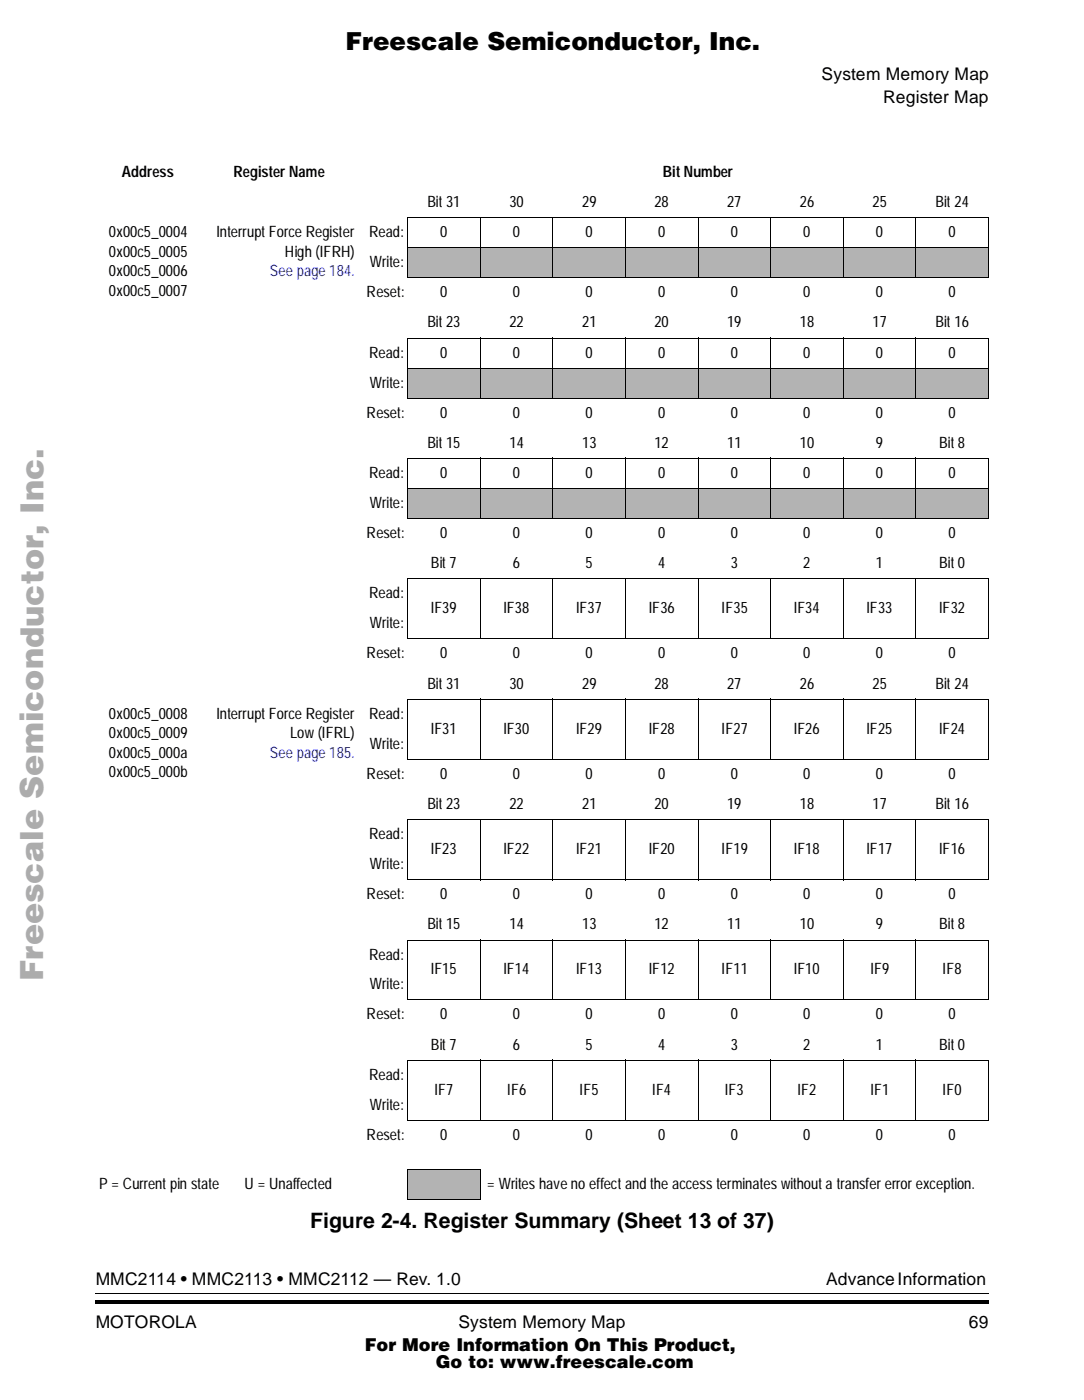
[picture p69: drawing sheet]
<svg xmlns="http://www.w3.org/2000/svg" width="216mm" height="279mm" viewBox="0 0 216 279" stroke-linecap="round" stroke-linejoin="round" font-family="sans-serif">
<defs><g id="words">
<text font-size="6.4" fill="#acacac" x="8.6" y="195.5" transform="rotate(-90 8.6 195.5)">Freescale Semiconductor, Inc...</text>
<text font-size="4.9" x="68.8" y="9.9">Freescale Semiconductor, Inc.</text>
<text font-size="4.2" x="61.8" y="244.8">Figure 2-4. Register Summary (Sheet 13 of 37)</text>
<g font-size="3.5">
<text x="163.6" y="16">System Memory Map</text>
<text x="175.9" y="20.6">Register Map</text>
<text x="19.1" y="256">MMC2114 • MMC2113 • MMC2112 — Rev. 1.0</text>
<text x="164.5" y="256">Advance Information</text>
<text x="19.1" y="264.7">MOTOROLA</text>
<text x="72.7" y="269.2">For More Information On This Product,</text>
<text x="91.3" y="264.7">System Memory Map</text>
<text x="193" y="264.7">69</text>
<text x="86.8" y="272.8">Go to: www.freescale.com</text>
</g>
<g font-size="3.1">
<text x="24.2" y="35.3">Address</text>
<text x="46.5" y="35.3">Register Name</text>
<text x="132" y="35.3">Bit Number</text>
<text x="85.1" y="41.3">Bit 31</text>
<text x="101.5" y="41.3">30</text>
<text x="115.9" y="41.3">29</text>
<text x="130.3" y="41.3">28</text>
<text x="144.8" y="41.3">27</text>
<text x="159.3" y="41.3">26</text>
<text x="173.8" y="41.3">25</text>
<text x="186.3" y="41.3">Bit 24</text>
<text x="21.7" y="47.2">0x00c5_0004</text>
<text x="43.1" y="47.2">Interrupt Force Register</text>
<text x="73.5" y="47.2">Read:</text>
<text x="87.7" y="47.2">0</text>
<text x="102.1" y="47.2">0</text>
<text x="116.6" y="47.2">0</text>
<text x="131.1" y="47.2">0</text>
<text x="145.6" y="47.2">0</text>
<text x="160" y="47.2">0</text>
<text x="174.4" y="47.2">0</text>
<text x="188.9" y="47.2">0</text>
<text x="21.7" y="51.1">0x00c5_0005</text>
<text x="56.8" y="51.1">High (IFRH)</text>
<text x="73.7" y="53.3">Write:</text>
<text x="21.7" y="55">0x00c5_0006</text>
<text x="21.7" y="58.9">0x00c5_0007</text>
<text x="73" y="59.3">Reset:</text>
<text x="87.7" y="59.3">0</text>
<text x="102.1" y="59.3">0</text>
<text x="116.6" y="59.3">0</text>
<text x="131.1" y="59.3">0</text>
<text x="145.6" y="59.3">0</text>
<text x="160" y="59.3">0</text>
<text x="174.4" y="59.3">0</text>
<text x="188.9" y="59.3">0</text>
<text x="85.1" y="65.3">Bit 23</text>
<text x="101.5" y="65.3">22</text>
<text x="115.9" y="65.3">21</text>
<text x="130.3" y="65.3">20</text>
<text x="144.8" y="65.3">19</text>
<text x="159.3" y="65.3">18</text>
<text x="173.8" y="65.3">17</text>
<text x="186.3" y="65.3">Bit 16</text>
<text x="73.5" y="71.3">Read:</text>
<text x="87.7" y="71.3">0</text>
<text x="102.1" y="71.3">0</text>
<text x="116.6" y="71.3">0</text>
<text x="131.1" y="71.3">0</text>
<text x="145.6" y="71.3">0</text>
<text x="160" y="71.3">0</text>
<text x="174.4" y="71.3">0</text>
<text x="188.9" y="71.3">0</text>
<text x="73.7" y="77.3">Write:</text>
<text x="73" y="83.2">Reset:</text>
<text x="87.7" y="83.2">0</text>
<text x="102.1" y="83.2">0</text>
<text x="116.6" y="83.2">0</text>
<text x="131.1" y="83.2">0</text>
<text x="145.6" y="83.2">0</text>
<text x="160" y="83.2">0</text>
<text x="174.4" y="83.2">0</text>
<text x="188.9" y="83.2">0</text>
<text x="85.1" y="89.2">Bit 15</text>
<text x="101.5" y="89.2">14</text>
<text x="115.9" y="89.2">13</text>
<text x="130.3" y="89.2">12</text>
<text x="144.8" y="89.2">11</text>
<text x="159.3" y="89.2">10</text>
<text x="174.5" y="89.2">9</text>
<text x="187.1" y="89.2">Bit 8</text>
<text x="73.5" y="95.2">Read:</text>
<text x="87.7" y="95.2">0</text>
<text x="102.1" y="95.2">0</text>
<text x="116.6" y="95.2">0</text>
<text x="131.1" y="95.2">0</text>
<text x="145.6" y="95.2">0</text>
<text x="160" y="95.2">0</text>
<text x="174.4" y="95.2">0</text>
<text x="188.9" y="95.2">0</text>
<text x="73.7" y="101.3">Write:</text>
<text x="73" y="107.3">Reset:</text>
<text x="87.7" y="107.3">0</text>
<text x="102.1" y="107.3">0</text>
<text x="116.6" y="107.3">0</text>
<text x="131.1" y="107.3">0</text>
<text x="145.6" y="107.3">0</text>
<text x="160" y="107.3">0</text>
<text x="174.4" y="107.3">0</text>
<text x="188.9" y="107.3">0</text>
<text x="85.8" y="113.3">Bit 7</text>
<text x="102.1" y="113.3">6</text>
<text x="116.6" y="113.3">5</text>
<text x="131.1" y="113.3">4</text>
<text x="145.6" y="113.3">3</text>
<text x="160" y="113.3">2</text>
<text x="174.4" y="113.3">1</text>
<text x="187.1" y="113.3">Bit 0</text>
<text x="73.5" y="119.2">Read:</text>
<text x="73.7" y="125.2">Write:</text>
<text x="85.8" y="122.3">IF39</text>
<text x="100.3" y="122.3">IF38</text>
<text x="114.8" y="122.3">IF37</text>
<text x="129.2" y="122.3">IF36</text>
<text x="143.7" y="122.3">IF35</text>
<text x="158.1" y="122.3">IF34</text>
<text x="172.6" y="122.3">IF33</text>
<text x="187.1" y="122.3">IF32</text>
<text x="73" y="131.2">Reset:</text>
<text x="87.7" y="131.2">0</text>
<text x="102.1" y="131.2">0</text>
<text x="116.6" y="131.2">0</text>
<text x="131.1" y="131.2">0</text>
<text x="145.6" y="131.2">0</text>
<text x="160" y="131.2">0</text>
<text x="174.4" y="131.2">0</text>
<text x="188.9" y="131.2">0</text>
<text x="85.1" y="137.2">Bit 31</text>
<text x="101.5" y="137.2">30</text>
<text x="115.9" y="137.2">29</text>
<text x="130.3" y="137.2">28</text>
<text x="144.8" y="137.2">27</text>
<text x="159.3" y="137.2">26</text>
<text x="173.8" y="137.2">25</text>
<text x="186.3" y="137.2">Bit 24</text>
<text x="21.7" y="143.3">0x00c5_0008</text>
<text x="43.1" y="143.3">Interrupt Force Register</text>
<text x="73.5" y="143.3">Read:</text>
<text x="21.7" y="147.1">0x00c5_0009</text>
<text x="57.8" y="147.1">Low (IFRL)</text>
<text x="73.7" y="149.3">Write:</text>
<text x="85.8" y="146.2">IF31</text>
<text x="100.3" y="146.2">IF30</text>
<text x="114.8" y="146.2">IF29</text>
<text x="129.2" y="146.2">IF28</text>
<text x="143.7" y="146.2">IF27</text>
<text x="158.1" y="146.2">IF26</text>
<text x="172.6" y="146.2">IF25</text>
<text x="187.1" y="146.2">IF24</text>
<text x="21.7" y="151">0x00c5_000a</text>
<text x="21.7" y="154.9">0x00c5_000b</text>
<text x="73" y="155.3">Reset:</text>
<text x="87.7" y="155.3">0</text>
<text x="102.1" y="155.3">0</text>
<text x="116.6" y="155.3">0</text>
<text x="131.1" y="155.3">0</text>
<text x="145.6" y="155.3">0</text>
<text x="160" y="155.3">0</text>
<text x="174.4" y="155.3">0</text>
<text x="188.9" y="155.3">0</text>
<text x="85.1" y="161.2">Bit 23</text>
<text x="101.5" y="161.2">22</text>
<text x="115.9" y="161.2">21</text>
<text x="130.3" y="161.2">20</text>
<text x="144.8" y="161.2">19</text>
<text x="159.3" y="161.2">18</text>
<text x="173.8" y="161.2">17</text>
<text x="186.3" y="161.2">Bit 16</text>
<text x="73.5" y="167.2">Read:</text>
<text x="73.7" y="173.2">Write:</text>
<text x="85.8" y="170.3">IF23</text>
<text x="100.3" y="170.3">IF22</text>
<text x="114.8" y="170.3">IF21</text>
<text x="129.2" y="170.3">IF20</text>
<text x="143.7" y="170.3">IF19</text>
<text x="158.1" y="170.3">IF18</text>
<text x="172.6" y="170.3">IF17</text>
<text x="187.1" y="170.3">IF16</text>
<text x="73" y="179.2">Reset:</text>
<text x="87.7" y="179.2">0</text>
<text x="102.1" y="179.2">0</text>
<text x="116.6" y="179.2">0</text>
<text x="131.1" y="179.2">0</text>
<text x="145.6" y="179.2">0</text>
<text x="160" y="179.2">0</text>
<text x="174.4" y="179.2">0</text>
<text x="188.9" y="179.2">0</text>
<text x="85.1" y="185.2">Bit 15</text>
<text x="101.5" y="185.2">14</text>
<text x="115.9" y="185.2">13</text>
<text x="130.3" y="185.2">12</text>
<text x="144.8" y="185.2">11</text>
<text x="159.3" y="185.2">10</text>
<text x="174.5" y="185.2">9</text>
<text x="187.1" y="185.2">Bit 8</text>
<text x="73.5" y="191.3">Read:</text>
<text x="73.7" y="197.2">Write:</text>
<text x="85.8" y="194.2">IF15</text>
<text x="100.3" y="194.2">IF14</text>
<text x="114.8" y="194.2">IF13</text>
<text x="129.2" y="194.2">IF12</text>
<text x="143.7" y="194.2">IF11</text>
<text x="158.1" y="194.2">IF10</text>
<text x="173.3" y="194.2">IF9</text>
<text x="187.7" y="194.2">IF8</text>
<text x="73" y="203.2">Reset:</text>
<text x="87.7" y="203.2">0</text>
<text x="102.1" y="203.2">0</text>
<text x="116.6" y="203.2">0</text>
<text x="131.1" y="203.2">0</text>
<text x="145.6" y="203.2">0</text>
<text x="160" y="203.2">0</text>
<text x="174.4" y="203.2">0</text>
<text x="188.9" y="203.2">0</text>
<text x="85.8" y="209.2">Bit 7</text>
<text x="102.1" y="209.2">6</text>
<text x="116.6" y="209.2">5</text>
<text x="131.1" y="209.2">4</text>
<text x="145.6" y="209.2">3</text>
<text x="160" y="209.2">2</text>
<text x="174.4" y="209.2">1</text>
<text x="187.1" y="209.2">Bit 0</text>
<text x="73.5" y="215.2">Read:</text>
<text x="73.7" y="221.2">Write:</text>
<text x="86.6" y="218.2">IF7</text>
<text x="101" y="218.2">IF6</text>
<text x="115.4" y="218.2">IF5</text>
<text x="129.9" y="218.2">IF4</text>
<text x="144.4" y="218.2">IF3</text>
<text x="158.9" y="218.2">IF2</text>
<text x="173.3" y="218.2">IF1</text>
<text x="187.7" y="218.2">IF0</text>
<text x="73" y="227.2">Reset:</text>
<text x="87.7" y="227.2">0</text>
<text x="102.1" y="227.2">0</text>
<text x="116.6" y="227.2">0</text>
<text x="131.1" y="227.2">0</text>
<text x="145.6" y="227.2">0</text>
<text x="160" y="227.2">0</text>
<text x="174.4" y="227.2">0</text>
<text x="188.9" y="227.2">0</text>
<text x="19.8" y="237">P = Current pin state</text>
<text x="48.7" y="237">U = Unaffected</text>
<text x="97.1" y="237">= Writes have no effect and the access terminates without a transfer error exception.</text>
</g>
<g font-size="3.1" fill="#00f">
<text x="53.7" y="55">See page 184.</text>
<text x="53.7" y="151">See page 185.</text>
</g>
</g></defs>
<path d="M19 257.7l.1 .2zM19 259.1l.1 .7zM19.1 259.1h177.8v.7h-177.8zM196.9 257.7v.2zM196.9 259.1v.7z" fill="#000"/>
<path d="M19.1 257.8h177.8" fill="none" stroke="#000" stroke-width=".2"/>
<path d="M203.2 13.6h6.3v248.9h-6.3z" fill="#fff"/>
<g fill="#b3b3b3">
<path d="M81.2 49.4h14.3v5.9h-14.3z"/>
<path d="M95.6 49.4h14.4v5.9h-14.4z"/>
<path d="M110.1 49.4h14.4v5.9h-14.4z"/>
<path d="M124.6 49.4h14.4v5.9h-14.4z"/>
<path d="M139.1 49.4h14.3v5.9h-14.3z"/>
<path d="M153.5 49.4h14.3v5.9h-14.3z"/>
<path d="M167.9 49.4h14.4v5.9h-14.4z"/>
<path d="M182.4 49.4h14.4v5.9h-14.4z"/>
<path d="M81.2 73.4h14.3v5.9h-14.3z"/>
<path d="M95.6 73.4h14.4v5.9h-14.4z"/>
<path d="M110.1 73.4h14.4v5.9h-14.4z"/>
<path d="M124.6 73.4h14.4v5.9h-14.4z"/>
<path d="M139.1 73.4h14.3v5.9h-14.3z"/>
<path d="M153.5 73.4h14.3v5.9h-14.3z"/>
<path d="M167.9 73.4h14.4v5.9h-14.4z"/>
<path d="M182.4 73.4h14.4v5.9h-14.4z"/>
<path d="M81.2 97.4h14.3v5.9h-14.3z"/>
<path d="M95.6 97.4h14.4v5.9h-14.4z"/>
<path d="M110.1 97.4h14.4v5.9h-14.4z"/>
<path d="M124.6 97.4h14.4v5.9h-14.4z"/>
<path d="M139.1 97.4h14.3v5.9h-14.3z"/>
<path d="M153.5 97.4h14.3v5.9h-14.3z"/>
<path d="M167.9 97.4h14.4v5.9h-14.4z"/>
<path d="M182.4 97.4h14.4v5.9h-14.4z"/>
<path d="M81.2 233.2h14.3v5.8h-14.3z"/>
</g>
<g fill="none" stroke="#000" stroke-width=".2">
<path d="M81.1 43.4h115.9M81.1 49.4h115.9M81.1 55.4h115.9M81.2 43.5v11.8M95.6 43.3v12.2M110.1 43.3v12.2M124.6 43.3v12.2M139.1 43.3v12.2M153.5 43.3v12.2M167.9 43.3v12.2M182.4 43.3v12.2M196.9 43.5v11.8"/>
<path d="M81.1 67.4h115.9M81.1 73.4h115.9M81.1 79.4h115.9M81.2 67.5v11.8M95.6 67.3v12.2M110.1 67.3v12.2M124.6 67.3v12.2M139.1 67.3v12.2M153.5 67.3v12.2M167.9 67.3v12.2M182.4 67.3v12.2M196.9 67.5v11.8"/>
<path d="M81.1 91.4h115.9M81.1 97.4h115.9M81.2 91.4v11.9M95.6 91.3v12.2M110.1 91.3v12.2M124.6 91.3v12.2M139.1 91.3v12.2M153.5 91.3v12.2M167.9 91.3v12.2M182.4 91.3v12.2M196.9 91.4v11.9M81.1 103.4h115.9"/>
<path d="M81.1 115.4h115.9M81.2 115.5v11.8M95.6 115.3v12.1M110.1 115.3v12.1M124.6 115.3v12.1M139.1 115.3v12.1M153.5 115.3v12.1M167.9 115.3v12.1M182.4 115.3v12.1M196.9 115.5v11.8M81.1 127.3h115.9M81.1 139.4h115.9"/>
<path d="M81.2 139.4v11.9M95.6 139.3v12.2M110.1 139.3v12.2M124.6 139.3v12.2M139.1 139.3v12.2M153.5 139.3v12.2M167.9 139.3v12.2M182.4 139.3v12.2M196.9 139.4v11.9M81.1 151.4h115.9M81.1 163.3h115.9M81.1 175.3h115.9"/>
<path d="M81.2 163.4v11.9M95.6 163.2v12.2M110.1 163.2v12.2M124.6 163.2v12.2M139.1 163.2v12.2M153.5 163.2v12.2M167.9 163.2v12.2M182.4 163.2v12.2M196.9 163.4v11.9M81.1 187.4h115.9M81.1 199.3h115.9M81.2 187.4v11.8"/>
<path d="M95.6 187.3v12.1M110.1 187.3v12.1M124.6 187.3v12.1M139.1 187.3v12.1M153.5 187.3v12.1M167.9 187.3v12.1M182.4 187.3v12.1M196.9 187.4v11.8M81.1 211.3h115.9M81.2 211.4v11.9M95.6 211.2v12.2M110.1 211.2v12.2"/>
<path d="M124.6 211.2v12.2M139.1 211.2v12.2M153.5 211.2v12.2M167.9 211.2v12.2M182.4 211.2v12.2M196.9 211.4v11.9M81.1 223.3h115.9M81.1 233.2h14.6M81.1 239.1h14.6M81.2 233.3v5.7M95.6 233.3v5.7"/>
</g>
<use href="#words"/>
</svg>
